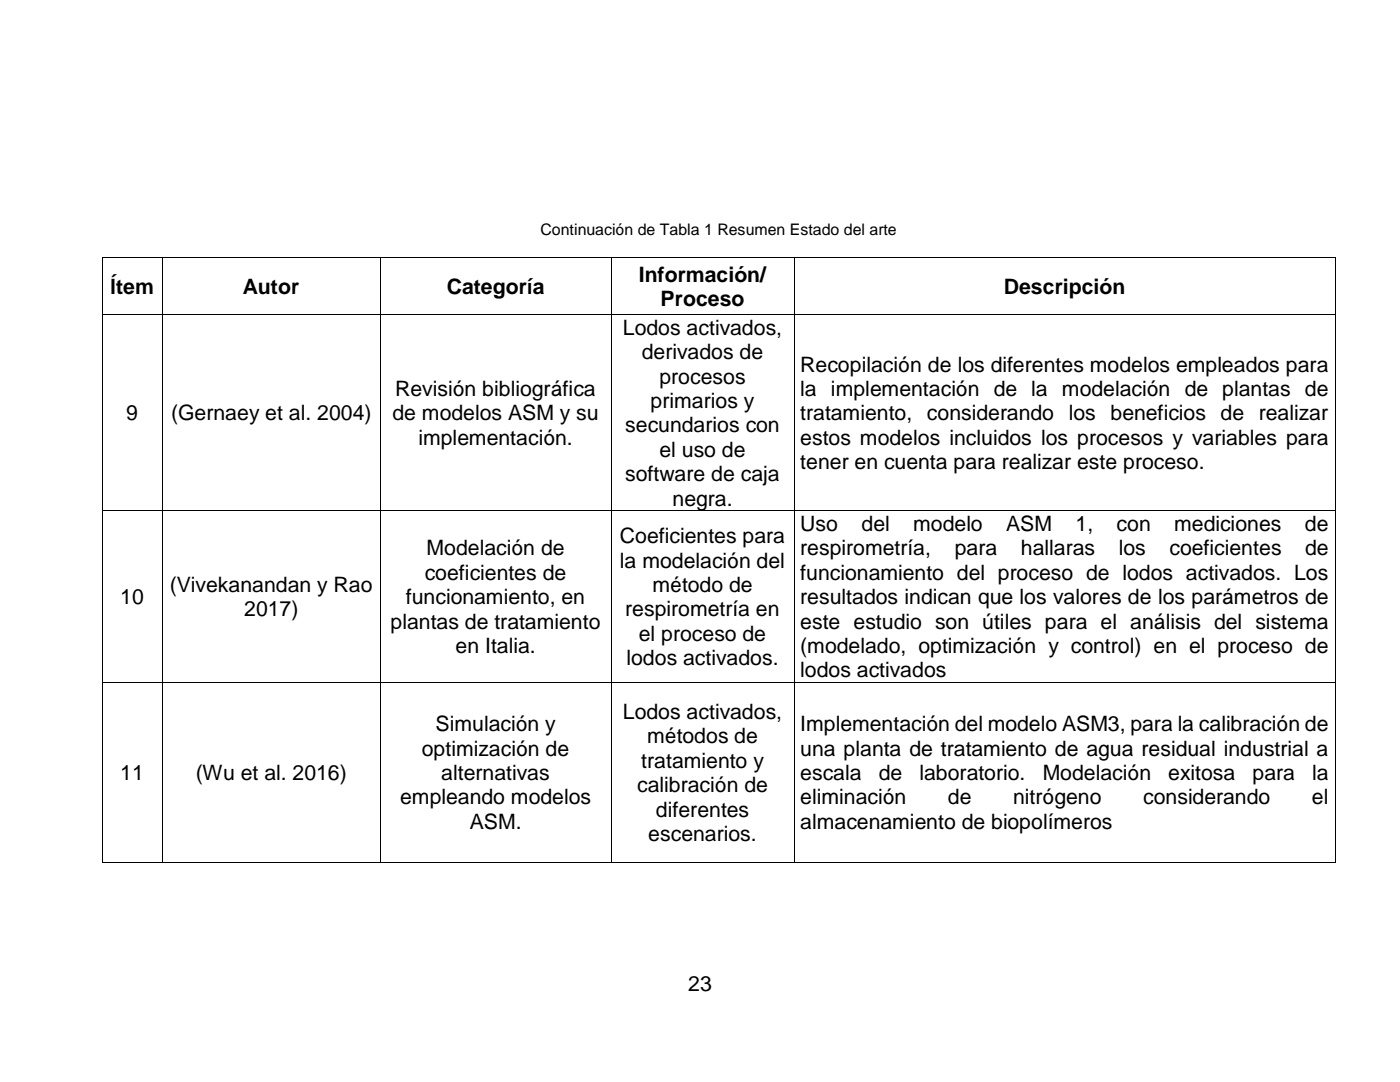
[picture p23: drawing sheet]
<svg xmlns="http://www.w3.org/2000/svg" width="279mm" height="216mm" viewBox="0 0 279 216" stroke-linecap="round" stroke-linejoin="round" font-family="sans-serif">
<defs><g id="words">
<g font-size="4.2">
<text x="22" y="58.6">Ítem</text>
<text x="48.5" y="58.6">Autor</text>
<text x="89.2" y="58.6">Categoría</text>
<text x="127.5" y="56.2">Información/</text>
<text x="200.3" y="58.6">Descripción</text>
<text x="131.8" y="61.1">Proceso</text>
<text x="124.3" y="66.8">Lodos activados,</text>
<text x="128.1" y="71.7">derivados de</text>
<text x="131.6" y="76.6">procesos</text>
<text x="159.7" y="74.1">Recopilación de los diferentes modelos empleados para</text>
<text x="25.2" y="83.9">9</text>
<text x="34.1" y="83.9">(Gernaey et al. 2004)</text>
<text x="78.3" y="83.9">de modelos ASM y su</text>
<text x="78.9" y="79">Revisión bibliográfica</text>
<text x="129.9" y="81.4">primarios y</text>
<text x="159.7" y="79">la implementación de la modelación de plantas de</text>
<text x="159.7" y="83.9">tratamiento, considerando los beneficios de realizar</text>
<text x="83.5" y="88.7">implementación.</text>
<text x="124.8" y="86.3">secundarios con</text>
<text x="159.7" y="88.7">estos modelos incluidos los procesos y variables para</text>
<text x="131.6" y="91.2">el uso de</text>
<text x="159.7" y="93.6">tener en cuenta para realizar este proceso.</text>
<text x="124.8" y="96">software de caja</text>
<text x="134.2" y="100.9">negra.</text>
<text x="159.7" y="105.9">Uso</text>
<text x="171.9" y="105.9">del</text>
<text x="182.3" y="105.9">modelo</text>
<text x="200.8" y="105.9">ASM</text>
<text x="214.6" y="105.9">1,</text>
<text x="222.9" y="105.9">con</text>
<text x="234.3" y="105.9">mediciones</text>
<text x="260.4" y="105.9">de</text>
<text x="85.1" y="110.8">Modelación de</text>
<text x="123.7" y="108.4">Coeficientes para</text>
<text x="123.7" y="113.3">la modelación del</text>
<text x="159.7" y="110.8">respirometría,</text>
<text x="190.5" y="110.8">para</text>
<text x="203.7" y="110.8">hallaras</text>
<text x="223.3" y="110.8">los</text>
<text x="233.4" y="110.8">coeficientes</text>
<text x="260.5" y="110.8">de</text>
<text x="33.9" y="118.1">(Vivekanandan y Rao</text>
<text x="84.8" y="115.7">coeficientes de</text>
<text x="130.2" y="118.1">método de</text>
<text x="159.7" y="115.7">funcionamiento del proceso de lodos activados. Los</text>
<text x="24" y="120.5">10</text>
<text x="48.7" y="123">2017)</text>
<text x="77.9" y="125.4">plantas de tratamiento</text>
<text x="81" y="120.5">funcionamiento, en</text>
<text x="124.8" y="123">respirometría en</text>
<text x="159.7" y="120.5">resultados indican que los valores de los parámetros de</text>
<text x="159.7" y="125.4">este estudio son útiles para el análisis del sistema</text>
<text x="90.9" y="130.3">en Italia.</text>
<text x="127.5" y="127.9">el proceso de</text>
<text x="159.7" y="130.3">(modelado, optimización y control) en el proceso de</text>
<text x="125" y="132.7">lodos activados.</text>
<text x="159.7" y="135.2">lodos activados</text>
<text x="124.3" y="143.5">Lodos activados,</text>
<text x="86.9" y="145.9">Simulación y</text>
<text x="129.1" y="148.3">métodos de</text>
<text x="159.7" y="145.9">Implementación del modelo ASM3, para la calibración de</text>
<text x="24" y="155.6">11</text>
<text x="39.1" y="155.6">(Wu et al. 2016)</text>
<text x="84.2" y="150.8">optimización de</text>
<text x="88.1" y="155.6">alternativas</text>
<text x="128" y="153.2">tratamiento y</text>
<text x="159.7" y="150.8">una planta de tratamiento de agua residual industrial a</text>
<text x="159.7" y="155.6">escala</text>
<text x="175.4" y="155.6">de</text>
<text x="183.5" y="155.6">laboratorio.</text>
<text x="208.1" y="155.6">Modelación</text>
<text x="233.1" y="155.6">exitosa</text>
<text x="250" y="155.6">para</text>
<text x="261.9" y="155.6">la</text>
<text x="79.8" y="160.5">empleando modelos</text>
<text x="127.1" y="158.1">calibración de</text>
<text x="159.7" y="160.5">eliminación</text>
<text x="189.2" y="160.5">de</text>
<text x="202.2" y="160.5">nitrógeno</text>
<text x="228.1" y="160.5">considerando</text>
<text x="261.8" y="160.5">el</text>
<text x="93.7" y="165.4">ASM.</text>
<text x="129.4" y="167.8">escenarios.</text>
<text x="130.9" y="162.9">diferentes</text>
<text x="159.7" y="165.4">almacenamiento de biopolímeros</text>
<text x="137.3" y="197.6">23</text>
</g>
<text font-size="3.2" x="107.8" y="46.9">Continuación de Tabla 1 Resumen Estado del arte</text>
</g></defs>
<g fill="#000">
<path d="M20.3 51.4h.1v.1h-.1z" fill-rule="evenodd"/>
<path d="M20.3 51.4h.1v.1h-.1z" fill-rule="evenodd"/>
<path d="M20.4 51.4h.2v.1h-.2z" fill-rule="evenodd"/>
<path d="M32.3 51.4h.2v.1h-.2z" fill-rule="evenodd"/>
<path d="M75.8 51.4h.2v.1h-.2z" fill-rule="evenodd"/>
<path d="M121.9 51.4h.2v.1h-.2z" fill-rule="evenodd"/>
<path d="M158.4 51.4h.2v.1h-.2z" fill-rule="evenodd"/>
<path d="M266.4 51.4h.1v.1h-.1z" fill-rule="evenodd"/>
</g>
<path d="M20.4 51.5v11.2M20.6 51.4h11.7M32.4 51.5v11.2M32.5 51.4h43.3M75.9 51.5v11.2M76 51.4h45.9M122 51.5v11.2M122.1 51.4h36.3M158.5 51.5v11.2M158.6 51.4h107.8M266.4 51.5v11.2" fill="none" stroke="#000" stroke-width=".2"/>
<g fill="#fff">
<path d="M32.5 62.9h43.3v39h-43.3z" fill-rule="evenodd"/>
<path d="M33.6 80h41.1v4.9h-41.1z" fill-rule="evenodd"/>
</g>
<g fill="#000">
<path d="M20.3 62.7h.1v.2h-.1z" fill-rule="evenodd"/>
<path d="M32.3 62.7h.2v.2h-.2z" fill-rule="evenodd"/>
<path d="M75.8 62.7h.2v.2h-.2z" fill-rule="evenodd"/>
<path d="M121.9 62.7h.2v.2h-.2z" fill-rule="evenodd"/>
<path d="M158.4 62.7h.2v.2h-.2z" fill-rule="evenodd"/>
<path d="M266.4 62.7h.1v.2h-.1z" fill-rule="evenodd"/>
</g>
<path d="M20.4 62.9v39M20.4 62.8h11.9M32.4 62.9v39M32.5 62.8h43.3M75.9 62.9v39M76 62.8h45.9M122 62.9v39M122.1 62.8h36.3M158.5 62.9v39M158.6 62.8h107.8M266.4 62.9v39" fill="none" stroke="#000" stroke-width=".2"/>
<g fill="#fff">
<path d="M32.5 102h43.3v34.1h-43.3z" fill-rule="evenodd"/>
<path d="M33.6 114.2h41.1v4.9h-41.1z" fill-rule="evenodd"/>
<path d="M33.6 119.1h41.1v4.9h-41.1z" fill-rule="evenodd"/>
</g>
<g fill="#000">
<path d="M20.3 101.9h.1v.1h-.1z" fill-rule="evenodd"/>
<path d="M32.3 101.9h.2v.1h-.2z" fill-rule="evenodd"/>
<path d="M75.8 101.9h.2v.1h-.2z" fill-rule="evenodd"/>
<path d="M121.9 101.9h.2v.1h-.2z" fill-rule="evenodd"/>
<path d="M158.4 101.9h.2v.1h-.2z" fill-rule="evenodd"/>
<path d="M266.4 101.9h.1v.1h-.1z" fill-rule="evenodd"/>
</g>
<path d="M20.4 102v34.1M20.4 102h11.9M32.4 102v34.1M32.5 102h43.3M75.9 102v34.1M76 102h45.9M122 102v34.1M122.1 102h36.3M158.5 102v34.1M158.6 102h107.8M266.4 102v34.1" fill="none" stroke="#000" stroke-width=".2"/>
<g fill="#fff">
<path d="M32.5 136.3h43.3v35.7h-43.3z" fill-rule="evenodd"/>
<path d="M33.6 151.7h41.1v4.9h-41.1z" fill-rule="evenodd"/>
</g>
<g fill="#000">
<path d="M20.3 136.1h.1v.2h-.1z" fill-rule="evenodd"/>
<path d="M32.3 136.1h.2v.2h-.2z" fill-rule="evenodd"/>
<path d="M75.8 136.1h.2v.2h-.2z" fill-rule="evenodd"/>
<path d="M121.9 136.1h.2v.2h-.2z" fill-rule="evenodd"/>
<path d="M158.4 136.1h.2v.2h-.2z" fill-rule="evenodd"/>
<path d="M266.4 136.1h.1v.2h-.1z" fill-rule="evenodd"/>
<path d="M20.3 172h.1v.2h-.1z" fill-rule="evenodd"/>
<path d="M20.3 172h.1v.2h-.1z" fill-rule="evenodd"/>
<path d="M32.3 172h.2v.2h-.2z" fill-rule="evenodd"/>
<path d="M75.8 172h.2v.2h-.2z" fill-rule="evenodd"/>
<path d="M121.9 172h.2v.2h-.2z" fill-rule="evenodd"/>
<path d="M158.4 172h.2v.2h-.2z" fill-rule="evenodd"/>
<path d="M266.4 172h.1v.2h-.1z" fill-rule="evenodd"/>
<path d="M266.4 172h.1v.2h-.1z" fill-rule="evenodd"/>
</g>
<g fill="none" stroke="#000" stroke-width=".2">
<path d="M20.4 136.3v35.7M20.4 136.2h11.9M32.4 136.3v35.7M32.5 136.2h43.3M75.9 136.3v35.7M76 136.2h45.9M122 136.3v35.7M122.1 136.2h36.3M158.5 136.3v35.7M158.6 136.2h107.8M266.4 136.3v35.7M20.4 172.1h11.9"/>
<path d="M32.5 172.1h43.3M76 172.1h45.9M122.1 172.1h36.3M158.6 172.1h107.8"/>
</g>
<use href="#words"/>
</svg>
